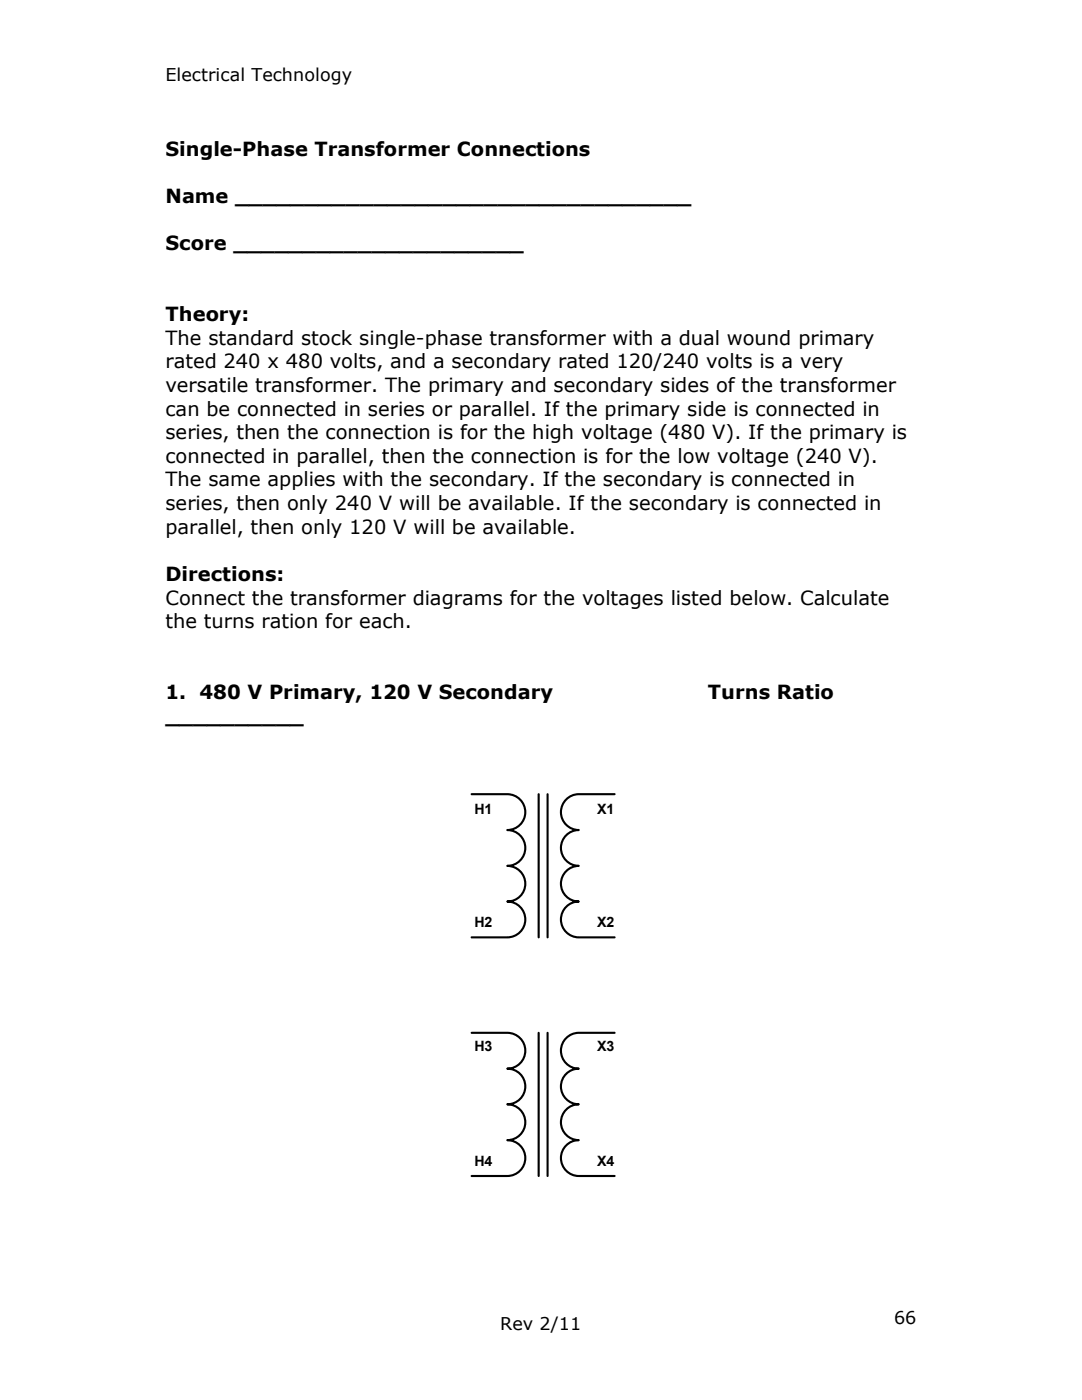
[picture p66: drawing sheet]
<svg xmlns="http://www.w3.org/2000/svg" width="216mm" height="279mm" viewBox="0 0 216 279" stroke-linecap="round" stroke-linejoin="round" font-family="sans-serif">
<defs><g id="words">
<g font-size="3.9">
<text x="33" y="31.1">Single-Phase Transformer Connections</text>
<text x="33" y="40.5">Name _________________________________</text>
<text x="33" y="49.9">Score _____________________</text>
<text x="33" y="64.1">Theory:</text>
<text x="33" y="68.8">The standard stock single-phase transformer with a dual wound primary</text>
<text x="33" y="73.5">rated 240 x 480 volts, and a secondary rated 120/240 volts is a very</text>
<text x="33" y="78.2">versatile transformer. The primary and secondary sides of the transformer</text>
<text x="33" y="82.9">can be connected in series or parallel. If the primary side is connected in</text>
<text x="33" y="87.7">series, then the connection is for the high voltage (480 V). If the primary is</text>
<text x="33" y="92.4">connected in parallel, then the connection is for the low voltage (240 V).</text>
<text x="33" y="97.1">The same applies with the secondary. If the secondary is connected in</text>
<text x="33" y="101.8">series, then only 240 V will be available. If the secondary is connected in</text>
<text x="33" y="106.5">parallel, then only 120 V will be available.</text>
<text x="33" y="116">Directions:</text>
<text x="33" y="120.7">Connect the transformer diagrams for the voltages listed below. Calculate</text>
<text x="33" y="125.4">the turns ration for each.</text>
<text x="33" y="139.5">1. 480 V Primary, 120 V Secondary</text>
<text x="141.2" y="139.5">Turns Ratio</text>
<text x="33" y="144.3">__________</text>
</g>
<g font-size="3.5">
<text x="33" y="16.3">Electrical Technology</text>
<text x="99.8" y="265.4">Rev 2/11</text>
<text x="178.4" y="264.2">66</text>
</g>
<g font-size="2.8">
<text x="94.7" y="162.5">H1</text>
<text x="119.1" y="162.5">X1</text>
<text x="94.7" y="185.1">H2</text>
<text x="119.1" y="185.1">X2</text>
<text x="94.7" y="209.8">H3</text>
<text x="119.1" y="209.8">X3</text>
<text x="94.7" y="232.7">H4</text>
<text x="119.1" y="232.7">X4</text>
</g>
</g></defs>
<path d="M94.1 158.5h7.1a3.6 3.6 0 0 1 3.6 3.6 3.6 3.6 0 0 1-3.6 3.6 3.6 3.6 0 0 1 3.6 3.5 3.6 3.6 0 0 1-3.6 3.6 3.6 3.6 0 0 1 3.6 3.6 3.6 3.6 0 0 1-3.6 3.5 3.6 3.6 0 0 1 3.6 3.6 3.6 3.6 0 0 1-3.6 3.6h-7.1M107.5 158.5v28.6M109.3 158.5v28.6M122.6 158.5h-7.1a3.6 3.6 0 0 0-3.6 3.6 3.6 3.6 0 0 0 3.6 3.6 3.6 3.6 0 0 0-3.6 3.5 3.6 3.6 0 0 0 3.6 3.6 3.6 3.6 0 0 0-3.6 3.6 3.6 3.6 0 0 0 3.6 3.5 3.6 3.6 0 0 0-3.6 3.6 3.6 3.6 0 0 0 3.6 3.6h7.1M94.1 206.1h7.1a3.6 3.6 0 0 1 3.6 3.6 3.6 3.6 0 0 1-3.6 3.6 3.6 3.6 0 0 1 3.6 3.5 3.6 3.6 0 0 1-3.6 3.6 3.6 3.6 0 0 1 3.6 3.6 3.6 3.6 0 0 1-3.6 3.5 3.6 3.6 0 0 1 3.6 3.6 3.6 3.6 0 0 1-3.6 3.6h-7.1M107.5 206.1v28.6M109.3 206.1v28.6M122.6 206.1h-7.1a3.6 3.6 0 0 0-3.6 3.6 3.6 3.6 0 0 0 3.6 3.6 3.6 3.6 0 0 0-3.6 3.5 3.6 3.6 0 0 0 3.6 3.6 3.6 3.6 0 0 0-3.6 3.6 3.6 3.6 0 0 0 3.6 3.5 3.6 3.6 0 0 0-3.6 3.6 3.6 3.6 0 0 0 3.6 3.6h7.1" fill="none" stroke="#000" stroke-width=".42"/>
<use href="#words"/>
</svg>
